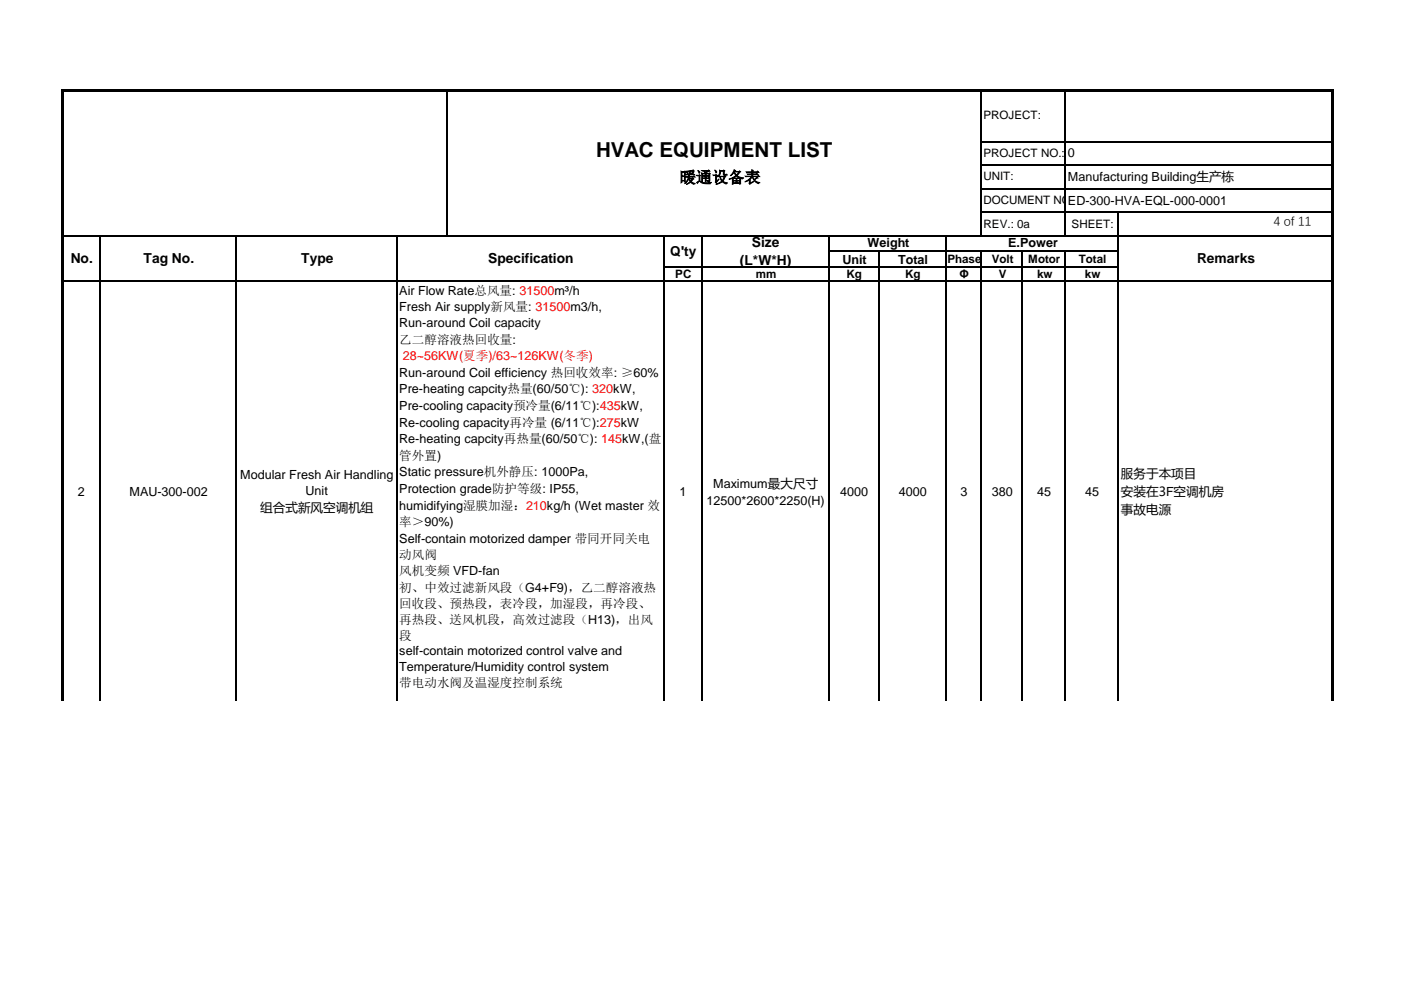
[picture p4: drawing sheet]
<svg xmlns="http://www.w3.org/2000/svg" width="297mm" height="210mm" viewBox="0 0 297 210" stroke-linecap="round" stroke-linejoin="round" font-family="sans-serif">
<defs><g id="words">
<text font-size="4.4" x="126.3" y="33.3">HVAC EQUIPMENT LIST</text>
<text font-size="3.4" x="144.1" y="38.7">暖通设备表</text>
<g font-size="2.9">
<text x="159.4" y="52.4">Size</text>
<text x="15" y="55.7">No.</text>
<text x="30.4" y="55.7">Tag No.</text>
<text x="63.8" y="55.7">Type</text>
<text x="103.5" y="55.7">Specification</text>
<text x="142" y="54.2">Q'ty</text>
<text x="156.8" y="56.1">(L*W*H)</text>
<text x="253.7" y="55.7">Remarks</text>
</g>
<g font-size="2.7">
<text x="226.3" y="33.4">0</text>
<text x="226.3" y="38.3">Manufacturing Building生产栋</text>
<text x="226.3" y="43.4">ED-300-HVA-EQL-000-0001</text>
<text x="270" y="47.8">4 of 11</text>
<text x="183.8" y="52.4">Weight</text>
<text x="213.7" y="52.4">E.Power</text>
<text x="178.5" y="55.8">Unit</text>
<text x="190.4" y="55.8">Total</text>
<text x="84.6" y="62.4">Air Flow Rate总风量: 31500m³/h</text>
<text x="84.6" y="66">Fresh Air supply新风量: 31500m3/h,</text>
<text x="84.6" y="69.3">Run-around Coil capacity</text>
<text x="84.6" y="72.8">乙二醇溶液热回收量:</text>
<text x="84.6" y="79.9">Run-around Coil efficiency 热回收效率: ≥60%</text>
<text x="84.6" y="83.4">Pre-heating capcity热量(60/50℃): 320kW,</text>
<text x="84.6" y="86.9">Pre-cooling capacity预冷量(6/11℃):435kW,</text>
<text x="84.6" y="90.4">Re-cooling capacity再冷量 (6/11℃):275kW</text>
<text x="84.6" y="93.9">Re-heating capcity再热量(60/50℃): 145kW,(盘</text>
<text x="50.9" y="101.4">Modular Fresh Air Handling</text>
<text x="84.6" y="97.4">管外置)</text>
<text x="84.6" y="100.9">Static pressure机外静压: 1000Pa,</text>
<text x="237.6" y="101.2">服务于本项目</text>
<text x="16.5" y="105">2</text>
<text x="27.4" y="105">MAU-300-002</text>
<text x="64.8" y="104.8">Unit</text>
<text x="84.6" y="104.5">Protection grade防护等级: IP55,</text>
<text x="84.6" y="108">humidifying湿膜加湿：210kg/h (Wet master 效</text>
<text x="144" y="105">1</text>
<text x="149.8" y="107">12500*2600*2250(H)</text>
<text x="151.1" y="103.4">Maximum最大尺寸</text>
<text x="178.1" y="105">4000</text>
<text x="190.5" y="105">4000</text>
<text x="203.6" y="105">3</text>
<text x="210.2" y="105">380</text>
<text x="219.8" y="105">45</text>
<text x="230" y="105">45</text>
<text x="237.6" y="105">安装在3F空调机房</text>
<text x="55.2" y="108.4">组合式新风空调机组</text>
<text x="84.6" y="111.5">率＞90%)</text>
<text x="237.6" y="108.9">事故电源</text>
<text x="84.6" y="115">Self-contain motorized damper 带同开同关电</text>
<text x="84.6" y="118.5">动风阀</text>
<text x="84.6" y="121.8">风机变频 VFD-fan</text>
<text x="84.6" y="125.3">初、中效过滤新风段（G4+F9)，乙二醇溶液热</text>
<text x="84.6" y="128.8">回收段、预热段，表冷段，加湿段，再冷段、</text>
<text x="84.6" y="132.1">再热段、送风机段，高效过滤段（H13)，出风</text>
<text x="84.6" y="135.7">段</text>
<text x="84.6" y="138.8">self-contain motorized control valve and</text>
<text x="84.6" y="142.1">Temperature/Humidity control system</text>
<text x="84.6" y="145.7">带电动水阀及温湿度控制系统</text>
</g>
<text font-size="2.7" fill="#f00" x="85.4" y="76.3">28~56KW(夏季)/63~126KW(冬季)</text>
<g font-size="2.5">
<text x="208.4" y="25.3">PROJECT:</text>
<text x="208.4" y="33.2">PROJECT NO.:</text>
<text x="208.4" y="38.2">UNIT:</text>
<text x="208.4" y="43.2">DOCUMENT NO.:</text>
<text x="208.4" y="48.2">REV.: 0a</text>
<text x="227.1" y="48.4">SHEET:</text>
<text x="143.1" y="58.9">PC</text>
<text x="160.2" y="58.9">mm</text>
<text x="179.4" y="59">Kg</text>
<text x="191.8" y="59">Kg</text>
<text x="200.8" y="55.8">Phase</text>
<text x="203.4" y="59">Φ</text>
<text x="210.2" y="55.8">Volt</text>
<text x="211.7" y="58.9">V</text>
<text x="217.9" y="55.8">Motor</text>
<text x="219.8" y="58.9">kw</text>
<text x="228.7" y="55.8">Total</text>
<text x="229.9" y="58.9">kw</text>
</g>
</g></defs>
<g fill="none" stroke="#000" stroke-width=".25">
<path d="M94.7 19.4v30.7M207.9 19.4v30.7M225.8 19.4v30.7M208.1 30h74.1M208.1 35h74.1M13.4 50h268.8M13.4 59.6h268.8M21.2 50.1v98.4M50.1 50.1v98.4M84.1 50.1v98.4M140.6 50.1v98.4M140.8 56.5h96.3"/>
<path d="M148.7 50.1v98.4M175.7 50.1v98.4M175.8 53.3h61.3M186.2 53.4v95.1M200.6 50.1v98.4M207.9 53.4v95.1M208.1 40h74.1M208.1 45h74.1M216.7 53.4v95.1M225.8 53.4v95.1M237 45.1v103.4"/>
</g>
<g fill="#000">
<path d="M13.4 18.9h269.2v.5h-269.2z" fill-rule="evenodd"/>
<path d="M13 18.9h.4v40.8h-.4z" fill-rule="evenodd"/>
<path d="M282.2 19.4h.4v40.3h-.4z" fill-rule="evenodd"/>
<path d="M13 59.4h.4v89.1h-.4z" fill-rule="evenodd"/>
<path d="M282.2 59.4h.4v89.1h-.4z" fill-rule="evenodd"/>
</g>
<use href="#words"/>
</svg>
